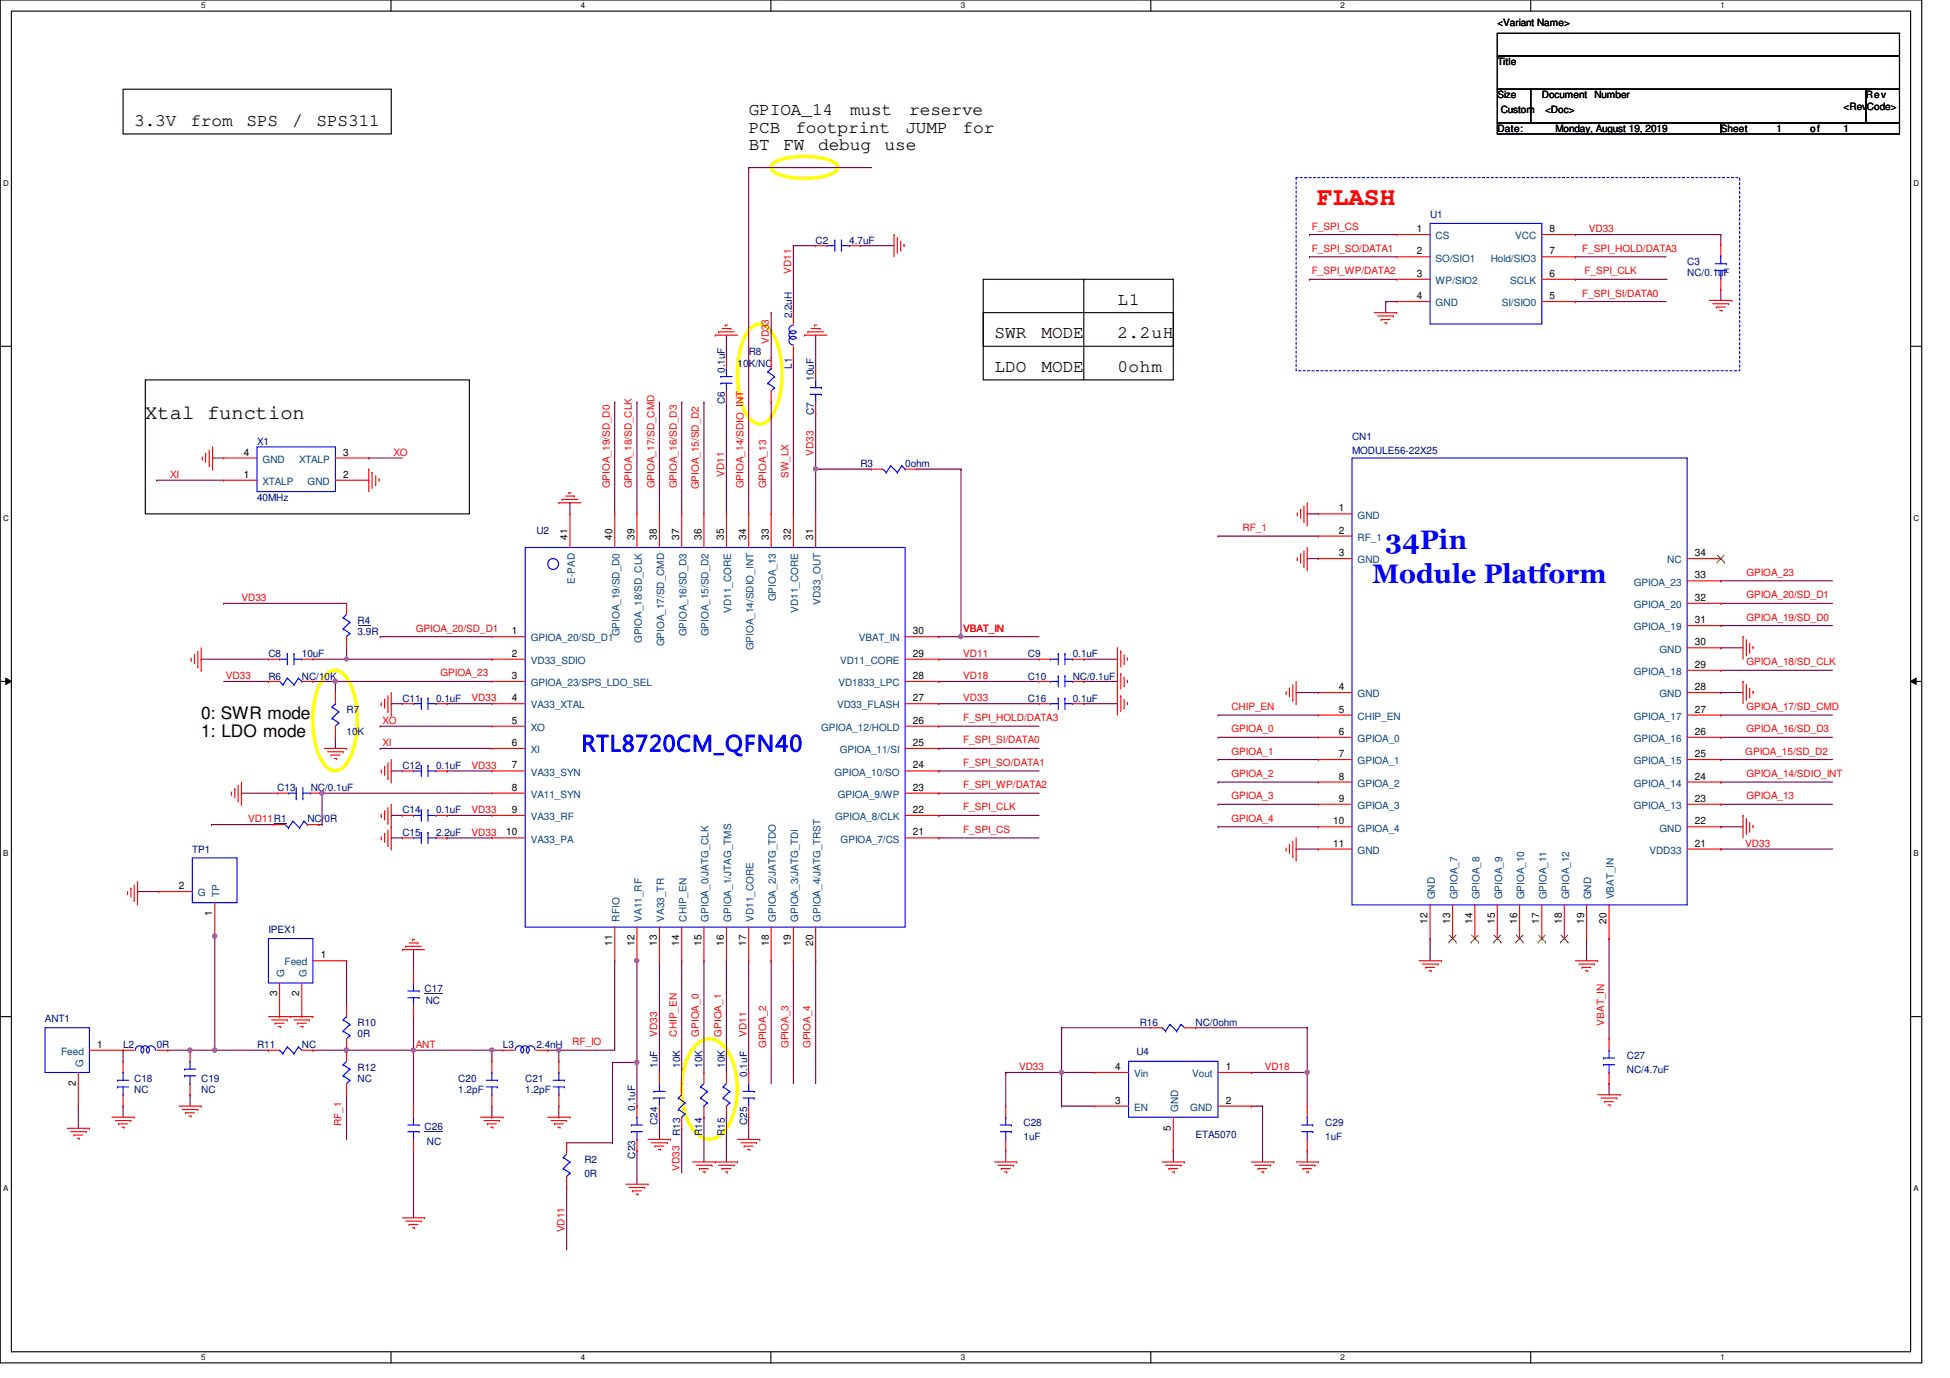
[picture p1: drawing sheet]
<svg xmlns="http://www.w3.org/2000/svg" width="297mm" height="210mm" viewBox="0 0 297 210" stroke-linecap="round" stroke-linejoin="round" font-family="sans-serif">
<defs><g id="words">
<g font-size="4.1" fill="#00f">
<text x="211.1" y="83.7">34Pin</text>
<text x="209" y="88.8">Module Platform</text>
</g>
<text font-size="4" fill="#f00" x="200.7" y="31.2">FLASH</text>
<text font-size="3.6" fill="#00f" x="88.6" y="114.5">RTL8720CM_QFN40</text>
<text font-size="3.1" x="22.1" y="63.8">Xtal function</text>
<g font-size="2.7">
<text x="114" y="17.5">GPIOA_14</text>
<text x="129.5" y="17.5">must</text>
<text x="138.5" y="17.5">reserve</text>
<text x="20.4" y="19.2">3.3V</text>
<text x="29" y="19.2">from</text>
<text x="37.5" y="19.2">SPS</text>
<text x="44.5" y="19.2">/</text>
<text x="48.2" y="19.2">SPS311</text>
<text x="114" y="20.2">PCB</text>
<text x="114" y="22.9">BT</text>
<text x="119.3" y="22.9">FW</text>
<text x="121.2" y="20.2">footprint</text>
<text x="124.6" y="22.9">debug</text>
<text x="134.7" y="22.9">use</text>
<text x="137.9" y="20.2">JUMP</text>
<text x="146.6" y="20.2">for</text>
<text x="170.2" y="46.4">L1</text>
<text x="151.5" y="51.5">SWR</text>
<text x="158.7" y="51.5">MODE</text>
<text x="170.2" y="51.5">2.2uH</text>
<text x="151.5" y="56.6">LDO</text>
<text x="158.7" y="56.6">MODE</text>
<text x="170.2" y="56.6">0ohm</text>
</g>
<g font-size="2.6">
<text x="30.6" y="109.6">0: SWR mode</text>
<text x="30.6" y="112.3">1: LDO mode</text>
</g>
<g font-size="1.5">
<text x="228.1" y="3.9">&lt;Variant Name&gt;</text>
<text x="228.1" y="9.9">Title</text>
<text x="228.1" y="15">Size</text>
<text x="228.6" y="17.2">Custom</text>
<text x="234.9" y="15">Document</text>
<text x="235.4" y="17.2">&lt;Doc&gt;</text>
<text x="242.9" y="15">Number</text>
<text x="280.8" y="16.7">&lt;RevCode&gt;</text>
<text x="284.2" y="15">Rev</text>
<text x="228.1" y="20.1">Date:</text>
<text x="236.9" y="20.1">Monday, August 19, 2019</text>
<text x="262.1" y="20.1">Sheet</text>
<text x="270.6" y="20.1">1</text>
<text x="275.7" y="20.1">of</text>
<text x="280.8" y="20.1">1</text>
<text x="215.8" y="35.3">1</text>
<text x="236" y="35.3">8</text>
<text x="215.8" y="38.7">2</text>
<text x="236" y="38.7">7</text>
<text x="215.8" y="45.6">4</text>
<text x="215.8" y="42.2">3</text>
<text x="236" y="45.6">5</text>
<text x="236" y="42.2">6</text>
<text x="37.1" y="69.4">4</text>
<text x="52.3" y="69.4">3</text>
<text x="37.1" y="72.8">1</text>
<text x="52.3" y="72.8">2</text>
<text x="203.9" y="77.9">1</text>
<text x="86.4" y="82.2" transform="rotate(-90 86.4 82.2)">41</text>
<text x="93.3" y="82.2" transform="rotate(-90 93.3 82.2)">40</text>
<text x="96.6" y="82.2" transform="rotate(-90 96.6 82.2)">39</text>
<text x="100.1" y="82.2" transform="rotate(-90 100.1 82.2)">38</text>
<text x="103.5" y="82.2" transform="rotate(-90 103.5 82.2)">37</text>
<text x="106.8" y="82.2" transform="rotate(-90 106.8 82.2)">36</text>
<text x="110.3" y="82.2" transform="rotate(-90 110.3 82.2)">35</text>
<text x="113.7" y="82.2" transform="rotate(-90 113.7 82.2)">34</text>
<text x="117.1" y="82.2" transform="rotate(-90 117.1 82.2)">33</text>
<text x="120.5" y="82.2" transform="rotate(-90 120.5 82.2)">32</text>
<text x="123.9" y="82.2" transform="rotate(-90 123.9 82.2)">31</text>
<text x="203.9" y="81.3">2</text>
<text x="203.9" y="84.7">3</text>
<text x="258.2" y="88.1">33</text>
<text x="258.2" y="84.7">34</text>
<text x="258.2" y="94.9">31</text>
<text x="258.2" y="91.5">32</text>
<text x="78" y="100">2</text>
<text x="78" y="96.6">1</text>
<text x="139.1" y="100">29</text>
<text x="139.1" y="96.6">30</text>
<text x="258.2" y="101.7">29</text>
<text x="258.2" y="98.3">30</text>
<text x="78" y="106.8">4</text>
<text x="78" y="103.4">3</text>
<text x="139.1" y="103.4">28</text>
<text x="139.1" y="106.8">27</text>
<text x="203.9" y="105.1">4</text>
<text x="258.2" y="105.1">28</text>
<text x="78" y="113.6">6</text>
<text x="78" y="110.2">5</text>
<text x="139.1" y="113.6">25</text>
<text x="139.1" y="110.2">26</text>
<text x="203.9" y="108.5">5</text>
<text x="203.9" y="111.9">6</text>
<text x="258.2" y="111.9">26</text>
<text x="258.2" y="108.5">27</text>
<text x="78" y="117.1">7</text>
<text x="139.1" y="117.1">24</text>
<text x="203.9" y="115.3">7</text>
<text x="203.9" y="118.7">8</text>
<text x="258.2" y="118.7">24</text>
<text x="258.2" y="115.3">25</text>
<text x="78" y="120.4">8</text>
<text x="78" y="123.8">9</text>
<text x="139.1" y="123.8">22</text>
<text x="139.1" y="120.4">23</text>
<text x="203.1" y="125.6">10</text>
<text x="203.9" y="122.1">9</text>
<text x="258.2" y="125.6">22</text>
<text x="258.2" y="122.1">23</text>
<text x="77.1" y="127.3">10</text>
<text x="139.1" y="127.3">21</text>
<text x="203.1" y="128.9">11</text>
<text x="258.2" y="128.9">21</text>
<text x="27.3" y="135.4">2</text>
<text x="32.3" y="139.5" transform="rotate(-90 32.3 139.5)">1</text>
<text x="217.5" y="140.7" transform="rotate(-90 217.5 140.7)">12</text>
<text x="220.9" y="140.7" transform="rotate(-90 220.9 140.7)">13</text>
<text x="224.3" y="140.7" transform="rotate(-90 224.3 140.7)">14</text>
<text x="227.7" y="140.7" transform="rotate(-90 227.7 140.7)">15</text>
<text x="231.1" y="140.7" transform="rotate(-90 231.1 140.7)">16</text>
<text x="234.5" y="140.7" transform="rotate(-90 234.5 140.7)">17</text>
<text x="237.9" y="140.7" transform="rotate(-90 237.9 140.7)">18</text>
<text x="241.3" y="140.7" transform="rotate(-90 241.3 140.7)">19</text>
<text x="244.7" y="140.7" transform="rotate(-90 244.7 140.7)">20</text>
<text x="48.8" y="146">1</text>
<text x="93.3" y="144.1" transform="rotate(-90 93.3 144.1)">11</text>
<text x="96.6" y="144.1" transform="rotate(-90 96.6 144.1)">12</text>
<text x="100.1" y="144.1" transform="rotate(-90 100.1 144.1)">13</text>
<text x="103.5" y="144.1" transform="rotate(-90 103.5 144.1)">14</text>
<text x="106.8" y="144.1" transform="rotate(-90 106.8 144.1)">15</text>
<text x="110.3" y="144.1" transform="rotate(-90 110.3 144.1)">16</text>
<text x="113.7" y="144.1" transform="rotate(-90 113.7 144.1)">17</text>
<text x="117.1" y="144.1" transform="rotate(-90 117.1 144.1)">18</text>
<text x="120.5" y="144.1" transform="rotate(-90 120.5 144.1)">19</text>
<text x="123.9" y="144.1" transform="rotate(-90 123.9 144.1)">20</text>
<text x="42.2" y="151.8" transform="rotate(-90 42.2 151.8)">3</text>
<text x="45.6" y="151.8" transform="rotate(-90 45.6 151.8)">2</text>
<text x="14.8" y="159.6">1</text>
<text x="11.6" y="165.4" transform="rotate(-90 11.6 165.4)">2</text>
<text x="169.9" y="163">4</text>
<text x="186.7" y="163">1</text>
<text x="169.9" y="168.1">3</text>
<text x="178.3" y="172.2" transform="rotate(-90 178.3 172.2)">5</text>
<text x="186.7" y="168.1">2</text>
</g>
<g font-size="1.5" fill="#f00">
<text x="199.8" y="35">F_SPI_CS</text>
<text x="242" y="35.4">VD33</text>
<text x="120.5" y="41.7" transform="rotate(-90 120.5 41.7)">VD11</text>
<text x="199.8" y="38.4">F_SPI_SO/DATA1</text>
<text x="199.8" y="41.8">F_SPI_WP/DATA2</text>
<text x="241" y="38.4">F_SPI_HOLD/DATA3</text>
<text x="241.3" y="41.8">F_SPI_CLK</text>
<text x="241" y="45.2">F_SPI_SI/DATA0</text>
<text x="117.1" y="52.4" transform="rotate(-90 117.1 52.4)">VD33</text>
<text x="59.9" y="69.4">XO</text>
<text x="123.9" y="69.4" transform="rotate(-90 123.9 69.4)">VD33</text>
<text x="25.9" y="72.8">XI</text>
<text x="92.9" y="74.4" transform="rotate(-90 92.9 74.4)">GPIOA_19/SD_D0</text>
<text x="96.3" y="74.4" transform="rotate(-90 96.3 74.4)">GPIOA_18/SD_CLK</text>
<text x="99.7" y="74.4" transform="rotate(-90 99.7 74.4)">GPIOA_17/SD_CMD</text>
<text x="103.1" y="74.4" transform="rotate(-90 103.1 74.4)">GPIOA_16/SD_D3</text>
<text x="106.5" y="74.5" transform="rotate(-90 106.5 74.5)">GPIOA_15/SD_D2</text>
<text x="110.3" y="72.6" transform="rotate(-90 110.3 72.6)">VD11</text>
<text x="113.3" y="74.4" transform="rotate(-90 113.3 74.4)">GPIOA_14/SDIO_INT</text>
<text x="116.7" y="74.4" transform="rotate(-90 116.7 74.4)">GPIOA_13</text>
<text x="120.1" y="72.8" transform="rotate(-90 120.1 72.8)">SW_LX</text>
<text x="189.3" y="80.9">RF_1</text>
<text x="266" y="87.7">GPIOA_23</text>
<text x="36.8" y="91.6">VD33</text>
<text x="266" y="94.5">GPIOA_19/SD_D0</text>
<text x="266" y="91.1">GPIOA_20/SD_D1</text>
<text x="63.3" y="96.2">GPIOA_20/SD_D1</text>
<text x="146.7" y="100.1">VD11</text>
<text x="146.7" y="96.2">VBAT_IN</text>
<text x="266" y="101.3">GPIOA_18/SD_CLK</text>
<text x="34.4" y="103.5">VD33</text>
<text x="67.1" y="103">GPIOA_23</text>
<text x="71.8" y="106.8">VD33</text>
<text x="146.7" y="103.5">VD18</text>
<text x="146.7" y="106.8">VD33</text>
<text x="58.2" y="113.7">XI</text>
<text x="58.2" y="110.3">XO</text>
<text x="146.7" y="113.2">F_SPI_SI/DATA0</text>
<text x="146.7" y="109.9">F_SPI_HOLD/DATA3</text>
<text x="187.6" y="108.2">CHIP_EN</text>
<text x="187.6" y="111.5">GPIOA_0</text>
<text x="266" y="108.2">GPIOA_17/SD_CMD</text>
<text x="266" y="111.5">GPIOA_16/SD_D3</text>
<text x="71.8" y="117.1">VD33</text>
<text x="146.7" y="116.7">F_SPI_SO/DATA1</text>
<text x="187.6" y="114.9">GPIOA_1</text>
<text x="187.6" y="118.4">GPIOA_2</text>
<text x="265.9" y="114.9">GPIOA_15/SD_D2</text>
<text x="266" y="118.4">GPIOA_14/SDIO_INT</text>
<text x="37.8" y="125.3">VD11R1</text>
<text x="71.8" y="123.9">VD33</text>
<text x="146.7" y="120.1">F_SPI_WP/DATA2</text>
<text x="146.7" y="123.4">F_SPI_CLK</text>
<text x="187.6" y="121.8">GPIOA_3</text>
<text x="187.6" y="125.2">GPIOA_4</text>
<text x="266" y="121.8">GPIOA_13</text>
<text x="71.8" y="127.3">VD33</text>
<text x="146.7" y="126.9">F_SPI_CS</text>
<text x="265.9" y="129">VD33</text>
<text x="63.3" y="159.6">ANT</text>
<text x="87.2" y="159.2">RF_IO</text>
<text x="100.1" y="157.9" transform="rotate(-90 100.1 157.9)">VD33</text>
<text x="103.1" y="157.9" transform="rotate(-90 103.1 157.9)">CHIP_EN</text>
<text x="106.5" y="157.9" transform="rotate(-90 106.5 157.9)">GPIOA_0</text>
<text x="109.9" y="157.9" transform="rotate(-90 109.9 157.9)">GPIOA_1</text>
<text x="113.7" y="157.9" transform="rotate(-90 113.7 157.9)">VD11</text>
<text x="116.7" y="159.6" transform="rotate(-90 116.7 159.6)">GPIOA_2</text>
<text x="120.1" y="159.6" transform="rotate(-90 120.1 159.6)">GPIOA_3</text>
<text x="123.5" y="159.6" transform="rotate(-90 123.5 159.6)">GPIOA_4</text>
<text x="244.3" y="156.2" transform="rotate(-90 244.3 156.2)">VBAT_IN</text>
<text x="155.2" y="163">VD33</text>
<text x="192.7" y="163">VD18</text>
<text x="52" y="171.5" transform="rotate(-90 52 171.5)">RF_1</text>
<text x="103.5" y="178.4" transform="rotate(-90 103.5 178.4)">VD33</text>
<text x="86" y="187.7" transform="rotate(-90 86 187.7)">VD11</text>
</g>
<g font-size="1.5" fill="#00007f">
<text x="217.8" y="33.2">U1</text>
<text x="124.2" y="37.1">C2</text>
<text x="129.4" y="37.1">4.7uF</text>
<text x="257" y="40.3">C3</text>
<text x="257" y="42.1">NC/0.1uF</text>
<text x="120.6" y="48.5" transform="rotate(-90 120.6 48.5)">2.2uH</text>
<text x="110.4" y="56.8" transform="rotate(-90 110.4 56.8)">0.1uF</text>
<text x="112.3" y="55.8">10K/NC</text>
<text x="114" y="54.1">R8</text>
<text x="120.6" y="56.1" transform="rotate(-90 120.6 56.1)">L1</text>
<text x="124" y="58" transform="rotate(-90 124 58)">10uF</text>
<text x="110.4" y="61.6" transform="rotate(-90 110.4 61.6)">C6</text>
<text x="124" y="63.3" transform="rotate(-90 124 63.3)">C7</text>
<text x="39.2" y="67.8">X1</text>
<text x="131.1" y="71.2">R3</text>
<text x="137.9" y="71.2">0ohm</text>
<text x="205.9" y="67.1">CN1</text>
<text x="205.9" y="69.1">MODULE56-22X25</text>
<text x="39.2" y="76.3">40MHz</text>
<text x="81.7" y="81.4">U2</text>
<text x="54.5" y="95">R4</text>
<text x="40.9" y="100.1">C8</text>
<text x="46" y="100.1">10uF</text>
<text x="54.5" y="96.7">3.9R</text>
<text x="156.6" y="100.1">C9</text>
<text x="163.4" y="100.1">0.1uF</text>
<text x="40.9" y="103.5">R6</text>
<text x="46" y="103.5">NC/10K</text>
<text x="61.3" y="106.9">C11</text>
<text x="66.4" y="106.9">0.1uF</text>
<text x="156.6" y="106.9">C16</text>
<text x="156.6" y="103.5">C10</text>
<text x="163.4" y="106.9">0.1uF</text>
<text x="163.4" y="103.5">NC/0.1uF</text>
<text x="52.8" y="108.6">R7</text>
<text x="52.8" y="112">10K</text>
<text x="61.3" y="117.1">C12</text>
<text x="66.4" y="117.1">0.1uF</text>
<text x="42.2" y="120.5">C13</text>
<text x="46.8" y="125.3">NC/0R</text>
<text x="47.3" y="120.5">NC/0.1uF</text>
<text x="61.3" y="123.9">C14</text>
<text x="66.4" y="123.9">0.1uF</text>
<text x="29.3" y="129.9">TP1</text>
<text x="61.3" y="127.3">C15</text>
<text x="66.4" y="127.3">2.2uF</text>
<text x="40.9" y="142.1">IPEX1</text>
<text x="6.9" y="155.7">ANT1</text>
<text x="64.7" y="151.1">C17</text>
<text x="64.9" y="152.9">NC</text>
<text x="18.8" y="159.6">L2</text>
<text x="23.9" y="159.6">0R</text>
<text x="39.2" y="159.6">R11</text>
<text x="46" y="159.6">NC</text>
<text x="54.5" y="156.3">R10</text>
<text x="54.5" y="157.9">0R</text>
<text x="76.6" y="159.6">L3</text>
<text x="81.7" y="159.6">2.4nH</text>
<text x="173.1" y="160.7">U4</text>
<text x="173.6" y="156.3">R16</text>
<text x="182.1" y="156.3">NC/0ohm</text>
<text x="247.8" y="161.4">C27</text>
<text x="20.4" y="164.8">C18</text>
<text x="20.4" y="166.5">NC</text>
<text x="30.6" y="164.8">C19</text>
<text x="30.6" y="166.5">NC</text>
<text x="54.5" y="163.1">R12</text>
<text x="54.5" y="164.8">NC</text>
<text x="69.8" y="164.8">C20</text>
<text x="69.8" y="166.5">1.2pF</text>
<text x="80" y="164.8">C21</text>
<text x="80" y="166.5">1.2pF</text>
<text x="100.2" y="162.7" transform="rotate(-90 100.2 162.7)">1uF</text>
<text x="103.6" y="162.7" transform="rotate(-90 103.6 162.7)">10K</text>
<text x="107" y="162.7" transform="rotate(-90 107 162.7)">10K</text>
<text x="110.4" y="162.7" transform="rotate(-90 110.4 162.7)">10K</text>
<text x="113.8" y="164" transform="rotate(-90 113.8 164)">0.1uF</text>
<text x="247.8" y="163.4">NC/4.7uF</text>
<text x="64.7" y="172.1">C26</text>
<text x="96.8" y="169.2" transform="rotate(-90 96.8 169.2)">0.1uF</text>
<text x="100.2" y="171.4" transform="rotate(-90 100.2 171.4)">C24</text>
<text x="103.6" y="173.1" transform="rotate(-90 103.6 173.1)">R13</text>
<text x="107" y="173.1" transform="rotate(-90 107 173.1)">R14</text>
<text x="110.4" y="173.1" transform="rotate(-90 110.4 173.1)">R15</text>
<text x="113.8" y="171.4" transform="rotate(-90 113.8 171.4)">C25</text>
<text x="155.9" y="171.6">C28</text>
<text x="155.9" y="173.6">1uF</text>
<text x="182.1" y="173.3">ETA5070</text>
<text x="201.9" y="171.6">C29</text>
<text x="201.9" y="173.6">1uF</text>
<text x="65" y="174.5">NC</text>
<text x="89" y="177.2">R2</text>
<text x="89" y="179.2">0R</text>
<text x="96.8" y="176.5" transform="rotate(-90 96.8 176.5)">C23</text>
</g>
<g font-size="1.5" fill="#00407f">
<text x="218.7" y="36.4">CS</text>
<text x="218.7" y="39.8">SO/SIO1</text>
<text x="227.1" y="39.8">Hold/SIO3</text>
<text x="230.8" y="36.4">VCC</text>
<text x="218.7" y="46.7">GND</text>
<text x="218.7" y="43.3">WP/SIO2</text>
<text x="228.8" y="46.7">SI/SIO0</text>
<text x="230" y="43.3">SCLK</text>
<text x="40" y="70.5">GND</text>
<text x="45.5" y="70.5">XTALP</text>
<text x="40" y="73.9">XTALP</text>
<text x="46.9" y="73.9">GND</text>
<text x="206.8" y="79">GND</text>
<text x="206.8" y="82.4">RF_1</text>
<text x="87.5" y="88.9" transform="rotate(-90 87.5 88.9)">E-PAD</text>
<text x="206.8" y="85.8">GND</text>
<text x="248.9" y="89.2">GPIOA_23</text>
<text x="254" y="85.8">NC</text>
<text x="111.4" y="93.3" transform="rotate(-90 111.4 93.3)">VD11_CORE</text>
<text x="118.2" y="91.6" transform="rotate(-90 118.2 91.6)">GPIOA_13</text>
<text x="121.6" y="93.3" transform="rotate(-90 121.6 93.3)">VD11_CORE</text>
<text x="125" y="92.1" transform="rotate(-90 125 92.1)">VD33_OUT</text>
<text x="248.9" y="92.6">GPIOA_20</text>
<text x="80.9" y="101.1">VD33_SDIO</text>
<text x="80.9" y="97.7">GPIOA_20/SD_D1</text>
<text x="94.4" y="96.9" transform="rotate(-90 94.4 96.9)">GPIOA_19/SD_D0</text>
<text x="97.7" y="98" transform="rotate(-90 97.7 98)">GPIOA_18/SD_CLK</text>
<text x="101.2" y="98.5" transform="rotate(-90 101.2 98.5)">GPIOA_17/SD_CMD</text>
<text x="104.6" y="96.9" transform="rotate(-90 104.6 96.9)">GPIOA_16/SD_D3</text>
<text x="107.9" y="96.9" transform="rotate(-90 107.9 96.9)">GPIOA_15/SD_D2</text>
<text x="114.8" y="99.1" transform="rotate(-90 114.8 99.1)">GPIOA_14/SDIO_INT</text>
<text x="128" y="101.1">VD11_CORE</text>
<text x="130.8" y="97.7">VBAT_IN</text>
<text x="248.9" y="96">GPIOA_19</text>
<text x="252.8" y="99.4">GND</text>
<text x="80.9" y="107.9">VA33_XTAL</text>
<text x="80.9" y="104.5">GPIOA_23/SPS_LDO_SEL</text>
<text x="127.5" y="107.9">VD33_FLASH</text>
<text x="127.7" y="104.5">VD1833_LPC</text>
<text x="206.8" y="106.2">GND</text>
<text x="248.9" y="102.8">GPIOA_18</text>
<text x="252.8" y="106.2">GND</text>
<text x="80.9" y="111.3">XO</text>
<text x="125.1" y="111.3">GPIOA_12/HOLD</text>
<text x="206.8" y="109.6">CHIP_EN</text>
<text x="206.8" y="113">GPIOA_0</text>
<text x="248.9" y="113">GPIOA_16</text>
<text x="248.9" y="109.6">GPIOA_17</text>
<text x="80.9" y="114.7">XI</text>
<text x="80.9" y="118.2">VA33_SYN</text>
<text x="127.1" y="118.2">GPIOA_10/SO</text>
<text x="127.9" y="114.7">GPIOA_11/SI</text>
<text x="206.8" y="116.4">GPIOA_1</text>
<text x="206.8" y="119.8">GPIOA_2</text>
<text x="248.9" y="119.8">GPIOA_14</text>
<text x="248.9" y="116.4">GPIOA_15</text>
<text x="80.9" y="121.5">VA11_SYN</text>
<text x="80.9" y="124.9">VA33_RF</text>
<text x="127.2" y="124.9">GPIOA_8/CLK</text>
<text x="127.6" y="121.5">GPIOA_9/WP</text>
<text x="206.8" y="123.2">GPIOA_3</text>
<text x="248.9" y="123.2">GPIOA_13</text>
<text x="80.9" y="128.4">VA33_PA</text>
<text x="128.1" y="128.4">GPIOA_7/CS</text>
<text x="206.8" y="126.7">GPIOA_4</text>
<text x="206.8" y="130">GND</text>
<text x="251.2" y="130">VDD33</text>
<text x="252.8" y="126.7">GND</text>
<text x="30.1" y="136.5">G</text>
<text x="33.4" y="136.7" transform="rotate(-90 33.4 136.7)">TP</text>
<text x="218.6" y="137" transform="rotate(-90 218.6 137)">GND</text>
<text x="222" y="137" transform="rotate(-90 222 137)">GPIOA_7</text>
<text x="225.4" y="137" transform="rotate(-90 225.4 137)">GPIOA_8</text>
<text x="228.8" y="137" transform="rotate(-90 228.8 137)">GPIOA_9</text>
<text x="232.2" y="137" transform="rotate(-90 232.2 137)">GPIOA_10</text>
<text x="235.6" y="137" transform="rotate(-90 235.6 137)">GPIOA_11</text>
<text x="239" y="137" transform="rotate(-90 239 137)">GPIOA_12</text>
<text x="242.4" y="137" transform="rotate(-90 242.4 137)">GND</text>
<text x="245.8" y="137" transform="rotate(-90 245.8 137)">VBAT_IN</text>
<text x="94.4" y="140.4" transform="rotate(-90 94.4 140.4)">RFIO</text>
<text x="97.7" y="140.4" transform="rotate(-90 97.7 140.4)">VA11_RF</text>
<text x="101.2" y="140.4" transform="rotate(-90 101.2 140.4)">VA33_TR</text>
<text x="104.6" y="140.4" transform="rotate(-90 104.6 140.4)">CHIP_EN</text>
<text x="107.9" y="140.4" transform="rotate(-90 107.9 140.4)">GPIOA_0/JATG_CLK</text>
<text x="111.4" y="140.4" transform="rotate(-90 111.4 140.4)">GPIOA_1/JTAG_TMS</text>
<text x="114.8" y="140.4" transform="rotate(-90 114.8 140.4)">VD11_CORE</text>
<text x="118.2" y="140.4" transform="rotate(-90 118.2 140.4)">GPIOA_2/JATG_TDO</text>
<text x="121.6" y="140.4" transform="rotate(-90 121.6 140.4)">GPIOA_3/JATG_TDI</text>
<text x="125" y="140.4" transform="rotate(-90 125 140.4)">GPIOA_4/JATG_TRST</text>
<text x="43.3" y="148.9" transform="rotate(-90 43.3 148.9)">G</text>
<text x="43.3" y="147.1">Feed</text>
<text x="46.7" y="148.9" transform="rotate(-90 46.7 148.9)">G</text>
<text x="9.3" y="160.7">Feed</text>
<text x="12.7" y="162.5" transform="rotate(-90 12.7 162.5)">G</text>
<text x="172.8" y="164.1">Vin</text>
<text x="181.6" y="164.1">Vout</text>
<text x="172.8" y="169.2">EN</text>
<text x="179.4" y="169.3" transform="rotate(-90 179.4 169.3)">GND</text>
<text x="181.3" y="169.2">GND</text>
</g>
<g font-size="1.2">
<text x="30.6" y="1.3">5</text>
<text x="88.5" y="1.3">4</text>
<text x="146.3" y="1.3">3</text>
<text x="204.2" y="1.3">2</text>
<text x="262.1" y="1.3">1</text>
<text x=".5" y="28.3">D</text>
<text x="291.5" y="28.3">D</text>
<text x=".5" y="79.4">C</text>
<text x="291.5" y="79.4">C</text>
<text x=".5" y="130.4">B</text>
<text x="291.5" y="130.4">B</text>
<text x=".5" y="181.5">A</text>
<text x="291.5" y="181.5">A</text>
<text x="30.6" y="207.2">5</text>
<text x="88.5" y="207.2">4</text>
<text x="146.3" y="207.2">3</text>
<text x="204.2" y="207.2">2</text>
<text x="262.1" y="207.2">1</text>
</g>
</g></defs>
<path d="M0 0h292.7v207.6h-292.7zM1.7 1.7h289.3v204.2h-289.3z" fill="none" stroke="#000" stroke-width=".17"/>
<g fill="#fff">
<path d="M30.6 .2h.7v1.3h-.7z"/>
<path d="M30.6 206.1h.7v1.3h-.7z"/>
</g>
<path d="M59.6 0v1.7M59.6 205.9v1.7" fill="none" stroke="#000" stroke-width=".17"/>
<g fill="#fff">
<path d="M88.5 .2h.6v1.3h-.6z"/>
<path d="M88.5 206.1h.6v1.3h-.6z"/>
</g>
<path d="M117.4 0v1.7M117.4 205.9v1.7" fill="none" stroke="#000" stroke-width=".17"/>
<g fill="#fff">
<path d="M146.3 .2h.7v1.3h-.7z"/>
<path d="M146.3 206.1h.7v1.3h-.7z"/>
</g>
<path d="M175.3 0v1.7M175.3 205.9v1.7" fill="none" stroke="#000" stroke-width=".17"/>
<g fill="#fff">
<path d="M204.2 .2h.6v1.3h-.6z"/>
<path d="M204.2 206.1h.6v1.3h-.6z"/>
</g>
<path d="M233.2 0v1.7M233.2 205.9v1.7" fill="none" stroke="#000" stroke-width=".17"/>
<g fill="#fff">
<path d="M262.1 .2h.6v1.3h-.6z"/>
<path d="M262.1 206.1h.6v1.3h-.6z"/>
<path d="M.5 27.2h.8v1.4h-.8z"/>
<path d="M291.5 27.2h.8v1.4h-.8z"/>
<path d="M.5 78.3h.8v1.3h-.8z"/>
<path d="M291.5 78.3h.8v1.3h-.8z"/>
</g>
<path d="M0 52.7h1.7M291 52.7h1.7" fill="none" stroke="#000" stroke-width=".17"/>
<g fill="#fff">
<path d="M.5 129.3h.7v1.4h-.7z"/>
<path d="M291.5 129.3h.7v1.4h-.7z"/>
</g>
<path d="M0 103.8h1.7M291 103.8h1.7" fill="none" stroke="#000" stroke-width=".17"/>
<path d="M.9 103.3l.8 .5-.8 .5zM291 103.8l.9-.5v1z" fill="#000"/>
<path d="M.9 103.3l.8 .5-.8 .5zM291 103.8l.9-.5v1z" fill="none" stroke="#000" stroke-width=".15"/>
<g fill="#fff">
<path d="M.5 180.4h.7v1.3h-.7z"/>
<path d="M291.5 180.4h.7v1.3h-.7z"/>
</g>
<path d="M18.8 13.6h40.8v6.8h-40.8zM22.1 57.9h49.4v20.4h-49.4zM149.8 42.5h28.9v15.4h-28.9zM149.8 47.6h28.9v5.1h-28.9zM165.1 42.5h.1M165.1 42.5v15.4M0 154.9h1.7M291 154.9h1.7" fill="none" stroke="#000" stroke-width=".17"/>
<path d="M197.4 27.1h67.6v29.4h-67.6z" fill="none" stroke="#00f" stroke-width=".17" stroke-dasharray=".3 .3"/>
<path d="M117.9 24.8a10.9 10.9 0 0 1 6.6-.8 5 5 0 0 1 3 1.1l.1 .4a1.79 1.79 0 0 1-1.5 1.2 12.7 12.7 0 0 1-7.8-.3 .95 .95 0 0 1-.7-1.3zM114.2 50.2a1.87 1.87 0 0 1 3.1 0 12 12 0 0 1 1.8 8 10.1 10.1 0 0 1-1.8 5.5 1.86 1.86 0 0 1-3.1 0 12.1 12.1 0 0 1-1.8-8 10 10 0 0 1 1.8-5.5zM49.5 103a1.87 1.87 0 0 1 3.1 0 12 12 0 0 1 1.8 8 10.1 10.1 0 0 1-1.8 5.5 1.85 1.85 0 0 1-3.1 0 12.2 12.2 0 0 1-1.8-8 10 10 0 0 1 1.8-5.5zM106.1 159.1a2.79 2.79 0 0 1 4.5 .6 11.8 11.8 0 0 1 0 12.3 2.86 2.86 0 0 1-5 0 12.1 12.1 0 0 1-.5-11.5z" fill="none" stroke="#ff0" stroke-width=".51"/>
<g fill="none" stroke="#7f0040" stroke-width=".17">
<path d="M52.8 160h10.2M63 160h.1M63 160v8.5M74.9 160h.1M74.9 160h1.7M74.9 160v1.7M100.5 146.3h.1M100.5 146.3v17.1M103.8 146.3h.1M103.8 146.3v18.8M52.8 166.8h.1M52.8 166.8v6.8"/>
<path d="M97 175.3h.1M97 175.3v5.1M100.5 170.2h.1M100.5 170.2v3.4M103.8 171.9h.1M103.8 171.9v6.8"/>
</g>
<circle cx="52.8" cy="160" r=".32" fill="#f0f"/>
<circle cx="52.8" cy="160" r=".32" fill="none" stroke="#f0f" stroke-width=".17"/>
<g fill="none" stroke="#7f0040" stroke-width=".17">
<path d="M199.1 78.3h.1M199.1 78.3h1.7M185.5 81.7h.1M185.5 81.7h15.3M18.8 160h.1M18.8 160v1.7M25.6 160h.1M25.6 160h7.1M32.7 160h.1M52.8 146.3h.1M52.8 146.3v6.9M11.9 168.5h.1"/>
<path d="M11.9 168.5v3.4M18.8 168.5h.1M18.8 168.5v1.7M29 166.8h.1M29 166.8v1.7"/>
</g>
<circle cx="28.9" cy="160" r=".32" fill="#f0f"/>
<circle cx="28.9" cy="160" r=".32" fill="none" stroke="#f0f" stroke-width=".17"/>
<g fill="none" stroke="#7f0040" stroke-width=".17">
<path d="M199.5 39.1h.1M199.5 35.7h.1M199.5 39.1h13.3M199.5 35.7h13.3M240 35.7h.1M240 39.1h.1M240 39.1h13.8M240 35.7h22.1M262.1 35.7h.1M262.1 35.7v1.6M199.5 42.5h.1M199.5 42.5h13.3"/>
<path d="M211.1 45.9h.1M211.1 45.9h1.7M211.1 45.9v1.7M240 45.9h.1M240 42.5h.1M240 45.9h13.8M240 42.5h14M262.1 44.1h.1M262.1 44.1v1.7M23.9 73.2h.1M23.9 73.2h10.2M32.4 69.8h.1"/>
<path d="M32.4 69.8h1.7M56.2 69.8h.1M56.2 69.8h5.1M199.1 85.1h.1M199.1 85.1h1.7M63 160h.1M63 160h11.9M93.6 146.3h.1M93.6 146.3v13.7M63 175.3h.1M63 175.3v10.2"/>
</g>
<circle cx="74.9" cy="160" r=".32" fill="#f0f"/>
<circle cx="74.9" cy="160" r=".32" fill="none" stroke="#f0f" stroke-width=".17"/>
<circle cx="63" cy="160" r=".32" fill="#f0f"/>
<circle cx="63" cy="160" r=".32" fill="none" stroke="#f0f" stroke-width=".17"/>
<path d="M47.7 160h.1M47.7 160h5.1M63 154.9h.1M63 144.7h.1M63 144.7v3.3M63 154.9v5.1M85.1 160h.1M85.1 160h8.5" fill="none" stroke="#7f0040" stroke-width=".17"/>
<circle cx="85.1" cy="160" r=".32" fill="#f0f"/>
<circle cx="85.1" cy="160" r=".32" fill="none" stroke="#f0f" stroke-width=".17"/>
<g fill="none" stroke="#7f0040" stroke-width=".17">
<path d="M114 25.5h.1M114 25.5v52.8M120.9 37.4h.1M120.9 37.4v10.2M120.9 37.4h3.3M110.7 51.1h.1M110.7 51.1v3.3M124.2 51.1h.1M124.2 51.1v5M86.8 76.6h.1M86.8 76.6v1.7M93.6 61.3h.1"/>
<path d="M93.6 61.3v17M97 61.3h.1M97 61.3v17M100.5 61.3h.1M100.5 61.3v17M103.8 61.3h.1M103.8 61.3v17M107.2 61.3h.1M107.2 61.3v17M110.7 61.3h.1M110.7 61.3v17M124.2 71.5h.1"/>
<path d="M124.2 71.5v6.8M57.9 97h.1M57.9 97h17M30.6 100.4h.1M30.6 100.4h10.3M34.1 103.8h6.8M40.9 103.8h.1M47.7 100.4h5.1M51.1 112.3h.1M51.1 103.8h.1M51.1 103.8h23.8M51.1 103.8v1.7"/>
<path d="M51.1 112.3v1.7M52.8 100.4h.1M57.9 114h.1M57.9 110.6h.1M57.9 114h17M57.9 110.6h17M59.6 107.2h.1M59.6 117.4h.1M59.6 107.2h1.7M59.6 117.4h1.7M68.1 107.2h.1M68.1 117.4h.1"/>
<path d="M68.1 107.2h6.8M68.1 117.4h6.8M143 100.4h.1M143 103.8h.1M143 100.4h15.3M143 103.8h15.3M165.1 100.4h.1M165.1 103.8h.1M165.1 100.4h5.1M165.1 103.8h5.1M59.6 124.2h.1M59.6 127.6h.1"/>
<path d="M59.6 124.2h1.7M59.6 127.6h1.7M68.1 124.2h.1M68.1 127.6h.1M68.1 124.2h6.8M68.1 127.6h6.8"/>
</g>
<circle cx="51.1" cy="103.8" r=".32" fill="#f0f"/>
<circle cx="51.1" cy="103.8" r=".32" fill="none" stroke="#f0f" stroke-width=".17"/>
<path d="M131.1 37.4h.1M131.1 37.4h5.1M117.5 61.3h.1M117.5 61.3v17M146.4 97h.1M146.4 97h11.9M47.7 103.8h.1M47.7 103.8h3.4" fill="none" stroke="#7f0040" stroke-width=".17"/>
<circle cx="146.4" cy="97" r=".32" fill="#f0f"/>
<circle cx="146.4" cy="97" r=".32" fill="none" stroke="#f0f" stroke-width=".17"/>
<path d="M120.9 54.4h.1M120.9 54.4v23.9M124.2 71.5h.1M124.2 62.9h.1M124.2 71.5h8.6M124.2 62.9v8.6" fill="none" stroke="#7f0040" stroke-width=".17"/>
<circle cx="124.2" cy="71.4" r=".32" fill="#f0f"/>
<circle cx="124.2" cy="71.4" r=".32" fill="none" stroke="#f0f" stroke-width=".17"/>
<g fill="none" stroke="#7f0040" stroke-width=".17">
<path d="M139.6 71.5h6.8M146.4 71.5h.1M146.4 71.5v25.5M143 97h.1M143 97h3.4M146.4 97h.1M262.1 95.3h.1M262.1 91.9h.1M262.1 88.5h.1M262.1 98.7h.1M262.1 95.3h17M262.1 91.9h17"/>
<path d="M262.1 88.5h17M262.1 98.7h3.4M143 107.2h.1M143 117.4h.1M143 114h.1M143 110.6h.1M143 107.2h15.3M143 117.4h15.3M143 114h15.3M143 110.6h15.3M165.1 107.2h.1M165.1 107.2h5.1"/>
<path d="M185.5 108.9h.1M185.5 112.3h.1M185.5 115.7h.1M185.5 119.1h.1M185.5 108.9h15.3M185.5 112.3h15.3M185.5 115.7h15.3M185.5 119.1h15.3M197.4 105.5h.1M197.4 105.5h3.4M262.1 108.9h.1M262.1 102.1h.1"/>
<path d="M262.1 112.3h.1M262.1 115.7h.1M262.1 119.1h.1M262.1 105.5h.1M262.1 108.9h17M262.1 102.1h17M262.1 112.3h17M262.1 115.7h17M262.1 119.1h17M262.1 105.5h3.4M143 120.8h.1M143 127.6h.1"/>
<path d="M143 124.2h.1M143 120.8h15.3M143 127.6h15.3M143 124.2h15.3M185.5 122.5h.1M185.5 125.9h.1M185.5 122.5h15.3M185.5 125.9h15.3M197.4 129.3h.1M197.4 129.3h3.4M262.1 122.5h.1M262.1 125.9h.1"/>
<path d="M262.1 129.3h.1M262.1 122.5h17M262.1 125.9h3.4M262.1 129.3h17M117.5 146.3h.1M117.5 146.3v18.8M120.9 146.3h.1M120.9 146.3v18.8M124.2 146.3h.1M124.2 146.3v18.8M161.7 156.5h.1M161.7 156.5h13.6"/>
<path d="M161.7 156.5v12M182.1 156.5h.1M182.1 156.5h17M217.8 143h.1M217.8 143v3.3M241.7 143h.1M241.7 143v3.3M245.1 143h.1M245.1 143v15.2M153.2 163.4h.1M153.2 175.3h.1M153.2 163.4h13.6"/>
<path d="M153.2 163.4v5.1M153.2 175.3v1.7M161.7 168.5h.1M161.7 163.4h.1M161.7 168.5h5.1M199.1 175.3h.1M199.1 163.4h.1M199.1 163.4v5.1M199.1 175.3v1.7M245.1 165.1h.1M245.1 165.1v1.7"/>
</g>
<circle cx="161.7" cy="163.3" r=".32" fill="#f0f"/>
<circle cx="161.7" cy="163.3" r=".32" fill="none" stroke="#f0f" stroke-width=".17"/>
<path d="M21 136h.1M21 135.8h.1M21 135.8v.2M21 135.8h3.2M32.7 142.6h.1M32.7 160h.1M32.7 142.5v17.5M32.7 160h8.2M40.9 160h.1" fill="none" stroke="#7f0040" stroke-width=".17"/>
<circle cx="32.7" cy="142.6" r=".32" fill="#f0f"/>
<circle cx="32.7" cy="142.6" r=".32" fill="none" stroke="#f0f" stroke-width=".17"/>
<circle cx="32.7" cy="160" r=".32" fill="#f0f"/>
<circle cx="32.7" cy="160" r=".32" fill="none" stroke="#f0f" stroke-width=".17"/>
<g fill="none" stroke="#7f0040" stroke-width=".17">
<path d="M107.2 146.3h.1M107.2 146.3v17.1M110.7 146.3h.1M110.7 146.3v17.1M114 146.3h.1M114 146.3v17.1M199.1 156.5h.1M199.1 156.5v6.9h-8.5M107.2 170.2h.1M107.2 170.2v6.8M110.7 170.2h.1M110.7 170.2v6.8"/>
<path d="M114 170.2h.1M114 170.2v3.4M178.7 175.3h.1M178.7 175.3v1.7M190.6 168.5h.1M190.6 163.4h.1M190.6 168.5h1.7M192.3 168.5h.1M192.3 168.5v8.5"/>
</g>
<circle cx="199.1" cy="163.3" r=".32" fill="#f0f"/>
<circle cx="199.1" cy="163.3" r=".32" fill="none" stroke="#f0f" stroke-width=".17"/>
<g fill="none" stroke="#7f0040" stroke-width=".17">
<path d="M117.5 47.6h.1M117.5 47.6v6.8M36.8 120.8h.1M36.8 120.8h5.4M83.4 160h.1M83.4 160h1.7M85.1 160h.1M85.1 160v1.7M97 146.3v15.5M74.9 170.2h.1M74.9 168.5v1.7M85.1 170.2h.1"/>
<path d="M85.1 168.5v1.7M97 161.8h.1"/>
</g>
<circle cx="97" cy="146.3" r=".32" fill="#f0f"/>
<circle cx="97" cy="146.3" r=".32" fill="none" stroke="#f0f" stroke-width=".17"/>
<circle cx="97" cy="161.8" r=".32" fill="#f0f"/>
<circle cx="97" cy="161.8" r=".32" fill="none" stroke="#f0f" stroke-width=".17"/>
<g fill="none" stroke="#7f0040" stroke-width=".17">
<path d="M32.2 125.6h.1M32.2 125.6h9.5M48.6 125.6h.1M48.6 125.6h.5M49.1 120.8h.1M49.1 125.6h.1M49.1 120.6v5M49.1 120.8h25.8M86.3 174.1h7M93.3 174.1h.1M93.3 161.8h.1M93.3 161.8v12.3"/>
<path d="M93.3 161.8h3.7M97 161.8h.1M97 168.5h.1M97 161.8v6.7"/>
</g>
<circle cx="49" cy="120.8" r=".32" fill="#f0f"/>
<circle cx="49" cy="120.8" r=".32" fill="none" stroke="#f0f" stroke-width=".17"/>
<path d="M114 25.5h.1M114 25.5h18.8M34.1 91.9h.1M34.1 91.9h18.7M52.8 98.7h.1M52.8 98.7v1.7h22.1M74.9 100.4h.1M97 146.3h.1M97 146v.3M86.3 180.9h.1M86.3 180.9v9.5" fill="none" stroke="#7f0040" stroke-width=".17"/>
<circle cx="52.8" cy="100.4" r=".32" fill="#f0f"/>
<circle cx="52.8" cy="100.4" r=".32" fill="none" stroke="#f0f" stroke-width=".17"/>
<g fill="none" stroke="#f00" stroke-width=".17">
<path d="M136.2 35.7h.1M136.2 35.7v3.4M136.7 36.2h.1M136.7 36.2v2.4M137.2 38.1h.1M137.2 36.7v1.4M137.7 37.3h.1M137.7 37.3v.3M109 51.1h.1M109 51.1h3.3M109.5 50.5h.1M109.5 50.5h2.3"/>
<path d="M110 50h1.3M110.5 49.5h.1M110.5 49.5h.3M110.7 54.4h.1M110.7 54.4v1.7M110.7 59.6v1.7M111.3 50h.1M120.9 54.4h.1M120.9 47.6h.1M120.9 47.6v1.8M120.9 52.7v1.7M122.6 51.1h.1"/>
<path d="M122.6 51.1h3.4M123.1 50.5h.1M123.1 50.5h2.4M123.6 50h1.3M124.1 49.5h.1M124.1 49.5h.3M124.2 56.1h.1M124.2 56.1v1.8M124.9 50h.1M209.3 47.6h3.5M209.8 48.1h2.5M210.4 48.7h.1"/>
<path d="M210.4 48.7h1.3M210.9 49.2h.3M211.2 49.2h.1M212.3 48.1h.1M212.8 47.6h.1M260.4 45.8h3.4M260.9 46.3h2.4M261.4 46.8h.1M261.4 46.8h1.4M262 47.3h.3M262.3 47.3h.1M263.3 46.3h.1"/>
<path d="M263.8 45.8h.1M30.8 69.9h.1M30.8 69.6v.3M31.3 69.1h.1M31.3 69.1v1.3M31.9 71h.1M31.9 68.6v2.4M32.4 71.5h.1M32.4 68.1v3.4M56.2 71.5h.1M56.2 71.5v3.4M56.7 72h.1"/>
<path d="M56.7 72v2.4M57.2 73.8h.1M57.2 72.5v1.3M57.7 73h.1M57.7 73v.3M85.1 76.6h.1M85.1 76.6h3.4M85.6 76.1h.1M85.6 76.1h2.4M86.1 75.6h1.4M86.7 75.1h.1M86.7 75.1h.3"/>
<path d="M87.5 75.6h.1M110.7 61.3h.1M124.2 62.9h.1M124.2 61.3v1.6M197.6 78.4h.1M197.6 78.1v.3M198.1 77.6h.1M198.1 77.6v1.4M198.6 79.5h.1M198.6 77.1v2.4M199.1 80h.1M199.1 76.6v3.4"/>
<path d="M200.8 78.3h.1M200.8 78.3h5.1M29.6 99.7h.1M29.6 99.7v1.4M30.1 99.2v2.4M30.6 98.7v3.4M170.2 98.7h.1M170.2 98.7v10.2M170.7 99.2h.1M170.7 99.2v2.4M171.2 99.7v1.4M197.6 85.3h.1"/>
<path d="M197.6 84.9v.4M198.1 84.4h.1M198.1 84.4v1.4M198.6 86.3h.1M198.6 83.9v2.4M199.1 86.8h.1M199.1 83.4v3.4M200.8 81.7h.1M200.8 85.1h.1M200.8 81.7h5.1M200.8 85.1h5.1M257 85.1h5.1"/>
<path d="M257 95.3h5.1M257 91.9h5.1M257 88.5h5.1M257 98.7h5.1M262.1 95.3h.1M262.1 91.9h.1M262.1 88.5h.1M262.1 98.7h.1M262.1 85.1h.1M265.5 97h.1M265.5 97v3.4M266 97.5h.1"/>
<path d="M266 97.5v2.4M266.5 99.4h.1M266.5 98v1.4M267 98.5h.1M267 98.5v.3M29.1 100.6h.1M29.1 100.2v.4M30.1 101.6h.1M30.6 102.1h.1M36.3 119.6v2.4M36.8 119.1v3.4M40.9 100.4h.1"/>
<path d="M40.9 100.4h1.7M46 100.4h1.7M47.7 100.4h.1M49.4 114h3.4M49.9 114.5h2.4M50.4 115h.1M50.4 115h1.4M50.9 115.5h.4M51.1 112.3h.1M51.1 105.5h.1M51.1 105.5v1.7M51.1 110.6v1.7"/>
<path d="M51.3 115.5h.1M52.3 114.5h.1M52.8 114h.1M58.1 107.4h.1M58.1 117.6h.1M58.1 107v.4M58.1 117.3v.3M58.6 106.5h.1M58.6 116.8h.1M58.6 106.5v1.4M58.6 116.8v1.3M59.1 108.4h.1"/>
<path d="M59.1 118.6h.1M59.1 106v2.4M59.1 116.2v2.4M59.6 108.9h.1M59.6 119.1h.1M59.6 105.5v3.4M59.6 115.7v3.4M61.3 107.2h.1M61.3 117.4h.1M61.3 107.2h1.7M61.3 117.4h1.7M66.4 107.2h1.7"/>
<path d="M66.4 117.4h1.7M68.1 107.2h.1M68.1 117.4h.1M170.2 102.1h.1M170.2 105.5h.1M170.7 102.6h.1M170.7 106h.1M170.7 102.6v2.4M170.7 106v2.4M171.2 104.5h.1M171.2 101.1h.1M171.2 107.9h.1"/>
<path d="M171.2 103.1v1.4M171.2 106.5v1.4M171.7 103.6h.1M171.7 100.2h.1M171.7 107h.1M171.7 100.2v.4M171.7 103.6v.4M171.7 107v.4M195.9 105.7h.1M195.9 105.3v.4M196.4 104.8h.1M196.4 104.8v1.4"/>
<path d="M196.9 106.7h.1M196.9 104.3v2.4M197.4 107.2h.1M197.4 103.8v3.4M200.8 108.9h.1M200.8 105.5h.1M200.8 112.3h.1M200.8 115.7h.1M200.8 119.1h.1M200.8 108.9h5.1M200.8 105.5h5.1M200.8 112.3h5.1"/>
<path d="M200.8 115.7h5.1M200.8 119.1h5.1M257 108.9h5.1M257 105.5h5.1M257 112.3h5.1M257 115.7h5.1M257 119.1h5.1M257 102.1h5.1M262.1 105.5h.1M262.1 119.1h.1M262.1 115.7h.1M262.1 112.3h.1"/>
<path d="M262.1 108.9h.1M262.1 102.1h.1M265.5 103.8h.1M265.5 103.8v3.4M266 104.3h.1M266 104.3v2.4M266.5 106.2h.1M266.5 104.8v1.4M267 105.3h.1M267 105.3v.4M19.4 136.1h.1M19.4 135.8v.3"/>
<path d="M19.9 135.3h.1M19.9 135.3v1.4M20.4 137.2h.1M20.4 134.8v2.4M21 137.7h.1M21 134.3v3.4M24.2 135.8h.1M24.2 135.8h5.1M32.7 137.5v5.1M35.3 121h.1M35.3 120.6v.4M35.8 120.1h.1"/>
<path d="M35.8 120.1v1.4M36.3 122h.1M36.8 122.5h.1M42.2 120.8h.1M42.2 120.8h1.7M47.3 120.8h1.8M49.1 120.8h.1M58.1 124.4h.1M58.1 127.8h.1M58.1 124v.4M58.1 127.5v.3M58.6 123.5h.1"/>
<path d="M58.6 127h.1M58.6 123.5v1.4M58.6 127v1.3M59.1 125.4h.1M59.1 128.8h.1M59.1 123v2.4M59.1 126.4v2.4M59.6 125.9h.1M59.6 129.3h.1M59.6 122.5v6.8M61.3 124.2h.1M61.3 124.2h1.7"/>
<path d="M66.4 124.2h1.7M68.1 124.2h.1M195.9 129.5h.1M195.9 129.2v.3M196.4 128.7h.1M196.4 128.7v1.3M196.9 130.5h.1M196.9 128.1v2.4M197.4 131h.1M197.4 127.6v3.4M200.8 125.9h.1M200.8 122.5h.1"/>
<path d="M200.8 129.3h.1M200.8 125.9h5.1M200.8 122.5h5.1M200.8 129.3h5.1M217.8 137.8v5.2M221.3 137.8v5.2M224.7 137.8v5.2M228.1 137.8v5.2M231.5 137.8v5.2M234.9 137.8v5.2M238.3 137.8v5.2M241.7 137.8v5.2"/>
<path d="M245.1 137.8v5.2M257 125.9h5.1M257 122.5h5.1M257 129.3h5.1M262.1 125.9h.1M262.1 122.5h.1M262.1 129.3h.1M265.5 124.2h.1M265.5 124.2v3.4M266 124.7h.1M266 124.7v2.4M266.5 126.6h.1"/>
<path d="M266.5 125.3v1.3M267 125.8h.1M267 125.8v.3M13.6 160h6.8M18.8 160h.1M23.9 160h1.7M25.6 160h.1M32.7 142.6h.1M40.9 160h.1M40.9 154.9h6.8M40.9 160h1.7M41.4 155.4h2.4"/>
<path d="M41.9 155.9h.1M41.9 155.9h1.4M42.4 156.4h.4M42.6 154.9h.1M42.6 149.7v5.2M42.8 156.4h.1M43.8 155.4h.1M44.3 154.9h.1M44.8 155.4h2.4M45.3 155.9h.1M45.3 155.9h1.3M45.8 156.4h.3"/>
<path d="M46 154.9h.1M46 160h1.7M46 149.7v5.2M46.1 156.4h.1M47.2 155.4h.1M47.7 154.9h.1M47.7 160h.1M47.7 146.3h5.1M52.8 160h.1M52.8 153.2h.1M52.8 146.3h.1M52.8 153.2v1.7"/>
<path d="M52.8 158.2v1.8M61.3 144.7h.1M61.3 144.7h3.4M61.8 144.1h.1M61.8 144.1h2.4M62.3 143.6h1.4M62.8 143.1h.1M62.8 143.1h.4M63 148h.1M63 154.9h.1M63 148v1.7M63 153.2v1.7"/>
<path d="M63.7 143.6h.1M175.3 156.5h.1M175.3 156.5h1.7M180.4 156.5h1.7M182.1 156.5h.1M216.2 146.3h3.4M216.7 146.9h2.4M217.2 147.4h.1M217.2 147.4h1.3M217.7 147.9h.3M217.8 143h.1M218 147.9h.1"/>
<path d="M219.1 146.9h.1M219.6 146.3h.1M221.3 143h.1M224.7 143h.1M228.1 143h.1M231.5 143h.1M234.9 143h.1M238.3 143h.1M240 146.3h3.4M240.5 146.9h2.4M241 147.4h.1M241 147.4h1.4"/>
<path d="M241.5 147.9h.3M241.7 143h.1M241.8 147.9h.1M242.9 146.9h.1M243.4 146.3h.1M245.1 158.2h.1M245.1 143h.1M245.1 158.2v1.8M10.2 171.9h3.4M10.7 172.4h2.4M11.3 172.9h.1M11.3 172.9h1.3"/>
<path d="M11.8 173.4h.3M11.9 168.5h.1M11.9 163.4v5.1M12.1 173.4h.1M13.1 172.4h.1M13.6 171.9h.1M17.1 170.2h3.3M17.6 170.7h2.3M18.1 171.2h.1M18.1 171.2h1.3M18.6 171.7h.3M18.9 171.7h.1"/>
<path d="M19.9 170.7h.1M20.4 170.2h.1M27.3 168.5h3.3M27.8 169h2.3M28.3 169.5h.1M28.3 169.5h1.3M28.8 170h.3M29.1 170h.1M30.1 169h.1M30.6 168.5h.1M63 168.5h.1M63 175.3h.1"/>
<path d="M63 168.5v1.7M63 173.6v1.7M73.2 170.2h3.4M73.7 170.7h2.4M74.2 171.2h.1M74.2 171.2h1.4M74.8 171.7h.3M75.1 171.7h.1M76.1 170.7h.1M76.6 170.2h.1M83.4 170.2h3.4M83.9 170.7h2.4"/>
<path d="M84.5 171.2h.1M84.5 171.2h1.3M85 171.7h.3M85.3 171.7h.1M86.3 170.7h.1M86.8 170.2h.1M97 175.3h.1M97 168.5h.1M97 168.5v1.7M97 173.6v1.7M98.7 173.6h3.4M99.2 174.1h2.4"/>
<path d="M99.8 174.6h.1M99.8 174.6h1.3M100.3 175.1h.3M100.5 170.2h.1M100.5 163.4h.1M100.5 163.4v1.7M100.5 168.5v1.7M100.6 175.1h.1M101.6 174.1h.1M102.1 173.6h.1M103.8 165.1h.1M103.8 171.9h.1"/>
<path d="M103.8 165.1v1.7M103.8 170.2v1.7M105.5 177h6.8M106 177.5h2.5M106.5 178h.1M106.5 178h1.4M107.1 178.5h.3M107.2 163.4h.1M107.2 170.2h.1M107.2 163.4v1.7M107.2 168.5v1.7M107.4 178.5h.1"/>
<path d="M108.5 177.5h.1M109 177h.1M109.5 177.5h2.3M110 178h.1M110 178h1.3M110.5 178.5h.3M110.8 178.5h.1M111.8 177.5h.1M112.3 177h.1M112.3 173.6h3.4M112.9 174.1h2.3M113.4 174.6h.1"/>
<path d="M113.4 174.6h1.3M113.9 175.1h.3M114.2 175.1h.1M115.2 174.1h.1M115.7 173.6h.1M151.5 177h3.4M152 177.5h2.4M152.5 178h.1M152.5 178h1.4M153 178.5h.4M153.2 168.5h.1M153.2 175.3h.1"/>
<path d="M153.2 168.5v1.7M153.2 173.6v1.7M153.4 178.5h.1M154.4 177.5h.1M154.9 177h.1M177 177h3.4M177.5 177.5h2.4M178.1 178h.1M178.1 178h1.3M178.6 178.5h.3M178.9 178.5h.1M179.9 177.5h.1"/>
<path d="M180.4 177h.1M190.6 177h3.5M191.1 177.5h2.4M191.6 178h.1M191.6 178h1.4M192.1 178.5h.4M192.5 178.5h.1M193.5 177.5h.1M194.1 177h.1M197.4 177h3.4M197.9 177.5h2.4M198.5 178h.1"/>
<path d="M198.5 178h1.3M199 178.5h.3M199.1 168.5h.1M199.1 175.3h.1M199.1 168.5v1.7M199.1 173.6v1.7M199.3 178.5h.1M200.3 177.5h.1M200.8 177h.1M243.4 166.8h3.4M243.9 167.3h2.4M244.4 167.8h.1"/>
<path d="M244.4 167.8h1.4M244.9 168.3h.4M245.1 165.1h.1M245.1 163.4v1.7M245.3 168.3h.1M246.3 167.3h.1M246.8 166.8h.1M61.3 185.5h3.4M61.8 186h2.4M62.3 186.5h.1M62.3 186.5h1.4M62.8 187h.4"/>
<path d="M63.2 187h.1M64.2 186h.1M64.7 185.5h.1M95.3 180.4h3.4M95.8 180.9h2.4M96.3 181.4h.1M96.3 181.4h1.4M96.9 181.9h.3M97.2 181.9h.1M98.2 180.9h.1M98.7 180.4h.1"/>
</g>
<path d="M228.1 5.1h61.2v3.4h-61.2zM228.1 8.5h61.2v5.1h-61.2zM228.1 13.6h5.1v5.1h-5.1zM228.1 18.7h34v1.7h-34zM233.2 13.6h51v5.1h-51zM262.1 18.7h27.2v1.7h-27.2zM284.2 13.6h5.1v5.1h-5.1z" fill="none" stroke="#000" stroke-width=".17"/>
<g fill="none" stroke="#00f" stroke-width=".17">
<path d="M109.8 57.4h.1M109.8 58.4h.1M109.8 57.4h1.7M109.8 58.4h1.7M110.7 59.6h.1M110.7 56.1h.1M110.7 56.1v1.3M110.7 58.4v1.2M120.9 49.5a.65 .65 0 0 0-.7 .9 .65 .65 0 0 0 1.1 .2M121.3 51.4a.65 .65 0 0 0-1.1 .3 .65 .65 0 0 0 .7 .8M121.3 50.6a.65 .65 0 0 0-.9-.1 .65 .65 0 0 0 0 1 .65 .65 0 0 0 .9 0M123.4 59.1h1.7"/>
<path d="M124.2 57.9h.1M124.2 57.9v1.2M125.1 59.1h.1M123.4 60.1h1.7M124.2 61.3h.1M124.2 60.1v1.2M125.1 60.1h.1M205.9 69.8h51.1v68h-51.1zM43.8 99.6h.1M43.8 99.6v1.7M44.8 99.6h.1M44.8 99.6v1.7"/>
<path d="M52.3 95.8h.1M52.3 94.1h.1M52.3 94.1l1 .7M52.3 95.8l1 .7M52.8 97h.1M52.8 93.6l-.5 .5M53.3 94.8h.1M53.3 96.5h.1M53.3 94.8l-1 1M53.3 96.5l-.5 .5M42.6 100.4h.1M42.6 100.4h1.2"/>
<path d="M44.8 100.4h1.2M45.1 120v1.7M46 100.4h.1M46.1 120v1.7M50.6 109.4h.1M50.6 107.7h.1M50.6 109.4l1 .7M50.6 107.7l1 .7M51.1 107.2h.1M51.1 107.2l-.5 .5M51.6 108.4h.1M51.6 110.1h.1"/>
<path d="M51.6 108.4l-1 1M51.6 110.1l-.5 .5M63 107.2h.1M63 117.4h.1M63 107.2h1.2M63 117.4h1.2M64.2 106.3h.1M64.2 116.6h.1M64.2 106.3v1.8M64.2 116.6v1.7M65.2 106.3h.1M65.2 116.6h.1"/>
<path d="M65.2 107.2h1.2M65.2 106.3v1.8M65.2 116.6v1.7M65.2 117.4h1.2M66.4 107.2h.1M66.4 117.4h.1M29.3 130.7h6.8v6.8h-6.8zM43.9 120.8h.1M43.9 120.8h1.2M45.1 121.7h.1M46.1 121.7h.1M46.1 120.8h1.2"/>
<path d="M47.3 120.8h.1M63 124.2h.1M63 124.2h1.2M64.2 123.4h.1M64.2 123.4v1.7M65.2 123.4h.1M65.2 123.4v1.7M65.2 124.2h1.2M66.4 124.2h.1M6.9 156.5h6.7v6.9h-6.7zM20.6 160a.65 .65 0 0 1 .9-.7 .65 .65 0 0 1 .2 1.1M23.7 160a.66 .66 0 0 0-.9-.7 .66 .66 0 0 0-.3 1.1"/>
<path d="M40.9 143h6.8v6.7h-6.8zM42.6 160h.1M42.6 160l.5 .5M43.8 159.5h.1M43.8 159.5l1 1M43.8 159.5l-.7 1M45.5 159.5h.1M45.5 159.5l-.7 1M45.5 159.5l.5 .5M52.3 157.1h.1M52.3 155.4h.1M52.3 157.1l1 .6"/>
<path d="M52.3 155.4l1 .6M52.8 154.9h.1M52.8 154.9l-.5 .5M53.3 156h.1M53.3 157.7h.1M53.3 156l-1 1.1M53.3 157.7l-.5 .5M62.1 152h1.7M62.1 151h1.7M63 149.7h.1M63 153.2h.1M63 149.7v1.3"/>
<path d="M63 152v1.2M63.8 152h.1M63.8 151h.1M177 156.5h.1M177 156.5l.5 .6M177.5 157.1h.1M178.2 156h.1M178.2 156l1 1.1M178.2 156l-.7 1.1M179.2 157.1h.1M179.9 156h.1M179.9 156l-.7 1.1"/>
<path d="M179.9 156l.5 .5M245.1 160h.1M245.1 160v1.2M21.7 160.4a.64 .64 0 0 1 0-.9 .64 .64 0 0 1 .9 0 .64 .64 0 0 1 0 .9M43.1 160.5h.1M44.8 160.5h.1M62.1 172.4h1.7M62.1 171.4h1.7M63 170.2h.1M63 173.6h.1M63 170.2v1.2M63 172.4v1.2"/>
<path d="M63.8 172.4h.1M63.8 171.4h.1M96.2 171.4h.1M96.2 172.4h.1M96.2 172.4h1.7M96.2 171.4h1.7M97 173.6h.1M97 170.2h.1M97 170.2v1.2M97 172.4v1.2M99.6 166.2h.1M99.6 167.3h.1"/>
<path d="M99.6 166.2h1.7M99.6 167.3h1.7M100.5 168.5h.1M100.5 165.1h.1M100.5 165.1v1.1M100.5 167.3v1.2M103.3 169h.1M103.3 167.3h.1M103.3 167.3l1 .7M103.3 169l1 .7M103.8 170.2h.1M103.8 166.8l-.5 .5"/>
<path d="M104.3 168h.1M104.3 169.7h.1M104.3 168l-1 1M104.3 169.7l-.5 .5M106.7 167.3h.1M106.7 165.6h.1M106.7 165.6l1 .6M106.7 167.3l1 .7M107.2 168.5h.1M107.2 165.1l-.5 .5M107.7 166.2h.1M107.7 168h.1"/>
<path d="M107.7 166.2l-1 1.1M107.7 168l-.5 .5M152.4 172.4h1.6M152.4 171.4h1.6M153.2 170.2h.1M153.2 173.6h.1M153.2 170.2v1.2M153.2 172.4v1.2M154 172.4h.1M154 171.4h.1M198.3 172.4h1.7M198.3 171.4h1.7"/>
<path d="M199.1 170.2h.1M199.1 173.6h.1M199.1 170.2v1.2M199.1 172.4v1.2M200 172.4h.1M200 171.4h.1M244.3 161.2h.1M244.3 162.2h.1M244.3 161.2h1.7M244.3 162.2h1.7M245.1 163.4h.1M245.1 162.2v1.2"/>
</g>
<path d="M64.7 151.4h2.8M64.7 172.3h2.8" fill="none" stroke="#00007f" stroke-width=".15"/>
<g fill="none" stroke="#7f4000" stroke-width=".15">
<path d="M261.6 85.6h.1M261.6 84.6l1.1 1M262.6 84.6l-1 1M262.7 85.6h.1M220.7 143.5h.1M220.8 142.5l1 1M221.8 142.5l-1.1 1M221.8 143.5h.1M224.1 143.5h.1M224.2 142.5l1 1M225.2 142.5l-1.1 1M225.2 143.5h.1"/>
<path d="M227.5 143.5h.1M227.6 142.5l1 1M228.6 142.5l-1.1 1M228.6 143.5h.1M230.9 143.5h.1M231 142.5l1 1M232 142.5l-1.1 1M232 143.5h.1M234.3 143.5h.1M234.4 142.5l1 1M235.4 142.5l-1.1 1M235.4 143.5h.1"/>
<path d="M237.7 143.5h.1M237.8 142.5l1 1M238.8 142.5l-1.1 1M238.8 143.5h.1"/>
</g>
<path d="M54.5 95.2h1.9v.1h-1.9z" fill="#00007f"/>
<g fill="none" stroke="#f00" stroke-width=".17">
<path d="M124.2 37.4h.1M124.2 37.4h1.8M129.4 37.4h1.7M131.1 37.4h.1M212.8 35.7h.1M212.8 39.1h.1M212.8 35.7h5M212.8 39.1h5M234.9 35.7h5.1M234.9 39.1h5.1M240 39.1h.1M240 35.7h.1"/>
<path d="M262.1 37.3h.1M262.1 37.3v1.6M212.8 45.9h.1M212.8 42.5h.1M212.8 45.9h5M212.8 42.5h5M234.9 45.9h5.1M234.9 42.5h5.1M240 45.9h.1M240 42.5h.1M262.1 44.1h.1M262.1 42.4v1.7"/>
<path d="M34.1 73.2h.1M34.1 69.8h.1M34.1 73.2h5.1M34.1 69.8h5.1M51.1 73.2h5.1M51.1 69.8h5.1M56.2 69.8h.1M56.2 73.2h.1M86.8 78.3h.1M86.8 78.3v5.1M93.6 78.3h.1M93.6 78.3v5.1"/>
<path d="M97 78.3h.1M97 78.3v5.1M100.5 78.3h.1M100.5 78.3v5.1M103.8 78.3h.1M103.8 78.3v5.1M107.2 78.3h.1M107.2 78.3v5.1M110.7 78.3h.1M110.7 78.3v5.1M114 78.3h.1M114 78.3v5.1"/>
<path d="M117.5 78.3h.1M117.5 78.3v5.1M120.9 78.3h.1M120.9 78.3v5.1M124.2 78.3h.1M124.2 78.3v5.1M52.8 91.9h.1M52.8 98.7h.1M52.8 91.9v1.7M52.8 97v1.7M74.9 97h.1M74.9 97h5.1"/>
<path d="M137.9 97h5.1M143 97h.1M40.9 103.8h.1M40.9 103.8h1.7M46 103.8h1.7M47.7 103.8h.1M74.9 114h.1M74.9 110.6h.1M74.9 100.4h.1M74.9 107.2h.1M74.9 103.8h.1M74.9 117.4h.1"/>
<path d="M74.9 103.8h5.1M74.9 107.2h5.1M74.9 114h5.1M74.9 110.6h5.1M74.9 100.4h5.1M74.9 117.4h5.1M137.9 103.8h5.1M137.9 107.2h5.1M137.9 114h5.1M137.9 110.6h5.1M137.9 100.4h5.1M137.9 117.4h5.1"/>
<path d="M143 117.4h.1M143 114h.1M143 110.6h.1M143 103.8h.1M143 100.4h.1M143 107.2h.1M158.3 107.2h.1M158.3 103.8h.1M158.3 100.4h.1M158.3 103.8h1.7M158.3 107.2h1.7M158.3 100.4h1.7"/>
<path d="M163.4 103.8h1.7M163.4 107.2h1.7M163.4 100.4h1.7M165.1 107.2h.1M165.1 103.8h.1M165.1 100.4h.1M61.3 127.6h.1M61.3 127.6h1.7M66.4 127.6h1.7M68.1 127.6h.1M74.9 120.8h.1M74.9 124.2h.1"/>
<path d="M74.9 127.6h.1M74.9 127.6h5.1M74.9 120.8h5.1M74.9 124.2h5.1M137.9 127.6h5.1M137.9 120.8h5.1M137.9 124.2h5.1M143 127.6h.1M143 124.2h.1M143 120.8h.1M29 160h.1M29 160v1.7"/>
<path d="M52.8 160h.1M52.8 160v1.7M76.6 160h.1M76.6 160h1.7M81.7 160h1.7M83.4 160h.1M93.6 146.3h.1M93.6 141.2v5.1M97 146.3h.1M97 141.2v5.1M100.5 146.3h.1M100.5 141.2v5.1"/>
<path d="M103.8 146.3h.1M103.8 141.2v5.1M107.2 146.3h.1M107.2 141.2v5.1M110.7 146.3h.1M110.7 141.2v5.1M114 146.3h.1M114 141.2v5.1M117.5 146.3h.1M117.5 141.2v5.1M120.9 146.3h.1M120.9 141.2v5.1"/>
<path d="M124.2 146.3h.1M124.2 141.2v5.1M18.8 168.5h.1M18.8 161.7h.1M18.8 161.7v1.7M18.8 166.8v1.7M29 166.8h.1M29 165.1v1.7M52.8 166.8h.1M52.8 165.1v1.7M74.9 161.7h.1M74.9 168.5h.1"/>
<path d="M74.9 161.7v1.7M74.9 166.8v1.7M85.1 161.7h.1M85.1 168.5h.1M85.1 161.7v1.7M85.1 166.8v1.7M86.3 174.1h.1M86.3 174.1v1.7M86.3 179.2v1.7M110.7 163.4h.1M110.7 170.2h.1M110.7 163.4v1.7"/>
<path d="M110.7 168.5v1.7M114 163.4h.1M114 170.2h.1M114 163.4v1.7M114 168.5v1.7M166.8 163.4h.1M166.8 168.5h.1M166.8 168.5h5.1M166.8 163.4h5.1M178.7 175.3h.1M178.7 170.2v5.1M185.5 168.5h5.1"/>
<path d="M185.5 163.4h5.1M190.6 168.5h.1M190.6 163.4h.1M86.3 180.9h.1"/>
</g>
<g fill="none" stroke="#00f" stroke-width=".17">
<path d="M126 37.4h.1M126 37.4h1.2M127.2 36.6h.1M127.2 36.6v1.7M128.2 36.6h.1M128.2 37.4h1.2M128.2 36.6v1.7M129.4 37.4h.1M217.8 34h17.1v15.4h-17.1zM262.1 38.9h.1M262.1 38.9v1.3M261.3 41.2h1.7"/>
<path d="M261.3 40.2h1.7M262.1 42.4h.1M262.1 41.2v1.2M263 41.2h.1M263 40.2h.1M39.2 68.1h11.9v6.8h-11.9zM80 83.4h57.9v57.8h-57.9zM161.2 99.6h.1M161.2 99.6v1.7M162.2 99.6h.1M162.2 99.6v1.7M42.6 103.8l.5 .5"/>
<path d="M43.1 104.3h.1M43.8 103.3h.1M43.8 103.3l-.7 1M43.8 103.3l1 1M44.8 104.3h.1M45.5 103.3h.1M45.5 103.3l-.7 1M45.5 103.3l.5 .5M46 103.8h.1M160 107.2h.1M160 103.8h.1M160 100.4h.1"/>
<path d="M160 107.2h1.2M160 103.8h1.2M160 100.4h1.2M161.2 106.3h.1M161.2 103h.1M161.2 103v1.6M161.2 106.3v1.8M162.2 106.3h.1M162.2 103h.1M162.2 107.2h1.2M162.2 103v1.6M162.2 106.3v1.8"/>
<path d="M162.2 103.8h1.2M162.2 100.4h1.2M163.4 107.2h.1M163.4 103.8h.1M163.4 100.4h.1M43.4 125.6l.5 .5M43.9 126.1h.1M44.6 125.1h.1M44.6 125.1l-.7 1M44.6 125.1l1 1M45.6 126.1h.1M46.3 125.1h.1"/>
<path d="M46.3 125.1l-.7 1M46.3 125.1l.5 .5M46.8 125.6h.1M63 127.6h.1M63 127.6h1.2M64.2 126.8h.1M64.2 126.8v1.7M65.2 126.8h.1M65.2 127.6h1.2M65.2 126.8v1.7M66.4 127.6h.1M78.5 160a.65 .65 0 0 1 .9-.7 .65 .65 0 0 1 .2 1.1"/>
<path d="M81.5 160a.66 .66 0 0 0-.9-.6 .66 .66 0 0 0-.2 1M17.9 164.5h.1M17.9 165.6h.1M17.9 164.5h1.7M17.9 165.6h1.7M18.8 166.8h.1M18.8 163.4h.1M18.8 163.4v1.1M18.8 165.6v1.2M28.1 162.9h.1M28.1 163.9h.1M28.1 162.9h1.7"/>
<path d="M28.1 163.9h1.7M29 165.1h.1M29 161.7h.1M29 161.7v1.2M29 163.9v1.2M52.3 163.9h.1M52.3 162.2h.1M52.3 162.2l1 .7M52.3 163.9l1 .6M52.8 165.1h.1M52.8 161.7l-.5 .5M53.3 162.9h.1"/>
<path d="M53.3 164.5h.1M53.3 162.9l-1 1M53.3 164.5l-.5 .6M74.1 164.5h1.7M74.1 165.6h1.7M74.9 163.4h.1M74.9 166.8h.1M74.9 163.4v1.1M74.9 165.6v1.2M75.8 165.6h.1M75.8 164.5h.1M79.5 160.4a.64 .64 0 0 1 0-.9 .64 .64 0 0 1 .9 0 .64 .64 0 0 1 0 .9"/>
<path d="M84.3 164.5h1.7M84.3 165.6h1.7M85.1 163.4h.1M85.1 166.8h.1M85.1 163.4v1.1M85.1 165.6v1.2M85.8 178h.1M85.8 176.3h.1M85.8 176.3l1 .7M85.8 178l1 .7M86 165.6h.1M86 164.5h.1"/>
<path d="M86.3 179.2h.1M86.3 175.8l-.5 .5M86.8 177h.1M86.8 178.7h.1M86.8 177l-1 1M86.8 178.7l-.5 .5M110.1 167.3h.1M110.1 165.6h.1M110.1 165.6l1.1 .6M110.1 167.3l1.1 .7M110.7 168.5h.1M110.7 165.1l-.6 .5"/>
<path d="M111.2 166.2h.1M111.2 168h.1M111.2 166.2l-1.1 1.1M111.2 168l-.5 .5M113.2 167.3h1.7M113.2 166.2h1.7M114 165.1h.1M114 168.5h.1M114 165.1v1.1M114 167.3v1.2M114.9 167.3h.1M114.9 166.2h.1"/>
<path d="M171.9 161.7h13.6v8.5h-13.6z"/>
<circle cx="84.3" cy="85.9" r=".83"/>
</g>
<path d="M41.7 125.4h2v.2h-2z" fill="#00007f"/>
<path d="M117.5 54.4h.1M117.5 54.4v1.7M117.5 59.6v1.7M117.5 61.3h.1M132.8 71.5h.1M132.8 71.5h1.7M137.9 71.5h1.7M139.6 71.5h.1M41.7 125.6h.1M41.7 125.6h1.7M46.8 125.6h1.8M48.6 125.6h.1" fill="none" stroke="#f00" stroke-width=".17"/>
<g fill="none" stroke="#00f" stroke-width=".17">
<path d="M117 58.4h.1M117 56.6h.1M117 58.4l1 .7M117 56.6l1 .8M117.5 56.1h.1M117.5 56.1l-.5 .5M118 57.4h.1M118 59.1h.1M118 57.4l-1 1M118 59.1l-.5 .5M134.5 71.5l.5 .5M135 72h.1"/>
<path d="M135.7 71h.1M135.7 71l-.7 1M135.7 71l1 1M136.7 72h.1M137.4 71h.1M137.4 71l-.7 1M137.4 71l.5 .5M137.9 71.5h.1"/>
</g>
<circle cx="52.8" cy="160" r=".32" fill="#f0f"/>
<circle cx="52.8" cy="160" r=".32" fill="none" stroke="#f0f" stroke-width=".17"/>
<circle cx="28.9" cy="160" r=".32" fill="#f0f"/>
<circle cx="28.9" cy="160" r=".32" fill="none" stroke="#f0f" stroke-width=".17"/>
<circle cx="74.9" cy="160" r=".32" fill="#f0f"/>
<circle cx="74.9" cy="160" r=".32" fill="none" stroke="#f0f" stroke-width=".17"/>
<circle cx="63" cy="160" r=".32" fill="#f0f"/>
<circle cx="63" cy="160" r=".32" fill="none" stroke="#f0f" stroke-width=".17"/>
<circle cx="85.1" cy="160" r=".32" fill="#f0f"/>
<circle cx="85.1" cy="160" r=".32" fill="none" stroke="#f0f" stroke-width=".17"/>
<circle cx="51.1" cy="103.8" r=".32" fill="#f0f"/>
<circle cx="51.1" cy="103.8" r=".32" fill="none" stroke="#f0f" stroke-width=".17"/>
<circle cx="146.4" cy="97" r=".32" fill="#f0f"/>
<circle cx="146.4" cy="97" r=".32" fill="none" stroke="#f0f" stroke-width=".17"/>
<circle cx="124.2" cy="71.4" r=".32" fill="#f0f"/>
<circle cx="124.2" cy="71.4" r=".32" fill="none" stroke="#f0f" stroke-width=".17"/>
<circle cx="161.7" cy="163.3" r=".32" fill="#f0f"/>
<circle cx="161.7" cy="163.3" r=".32" fill="none" stroke="#f0f" stroke-width=".17"/>
<circle cx="32.7" cy="142.6" r=".32" fill="#f0f"/>
<circle cx="32.7" cy="142.6" r=".32" fill="none" stroke="#f0f" stroke-width=".17"/>
<circle cx="32.7" cy="160" r=".32" fill="#f0f"/>
<circle cx="32.7" cy="160" r=".32" fill="none" stroke="#f0f" stroke-width=".17"/>
<circle cx="199.1" cy="163.3" r=".32" fill="#f0f"/>
<circle cx="199.1" cy="163.3" r=".32" fill="none" stroke="#f0f" stroke-width=".17"/>
<circle cx="97" cy="146.3" r=".32" fill="#f0f"/>
<circle cx="97" cy="146.3" r=".32" fill="none" stroke="#f0f" stroke-width=".17"/>
<circle cx="97" cy="161.8" r=".32" fill="#f0f"/>
<circle cx="97" cy="161.8" r=".32" fill="none" stroke="#f0f" stroke-width=".17"/>
<circle cx="49" cy="120.8" r=".32" fill="#f0f"/>
<circle cx="49" cy="120.8" r=".32" fill="none" stroke="#f0f" stroke-width=".17"/>
<use href="#words"/>
</svg>
